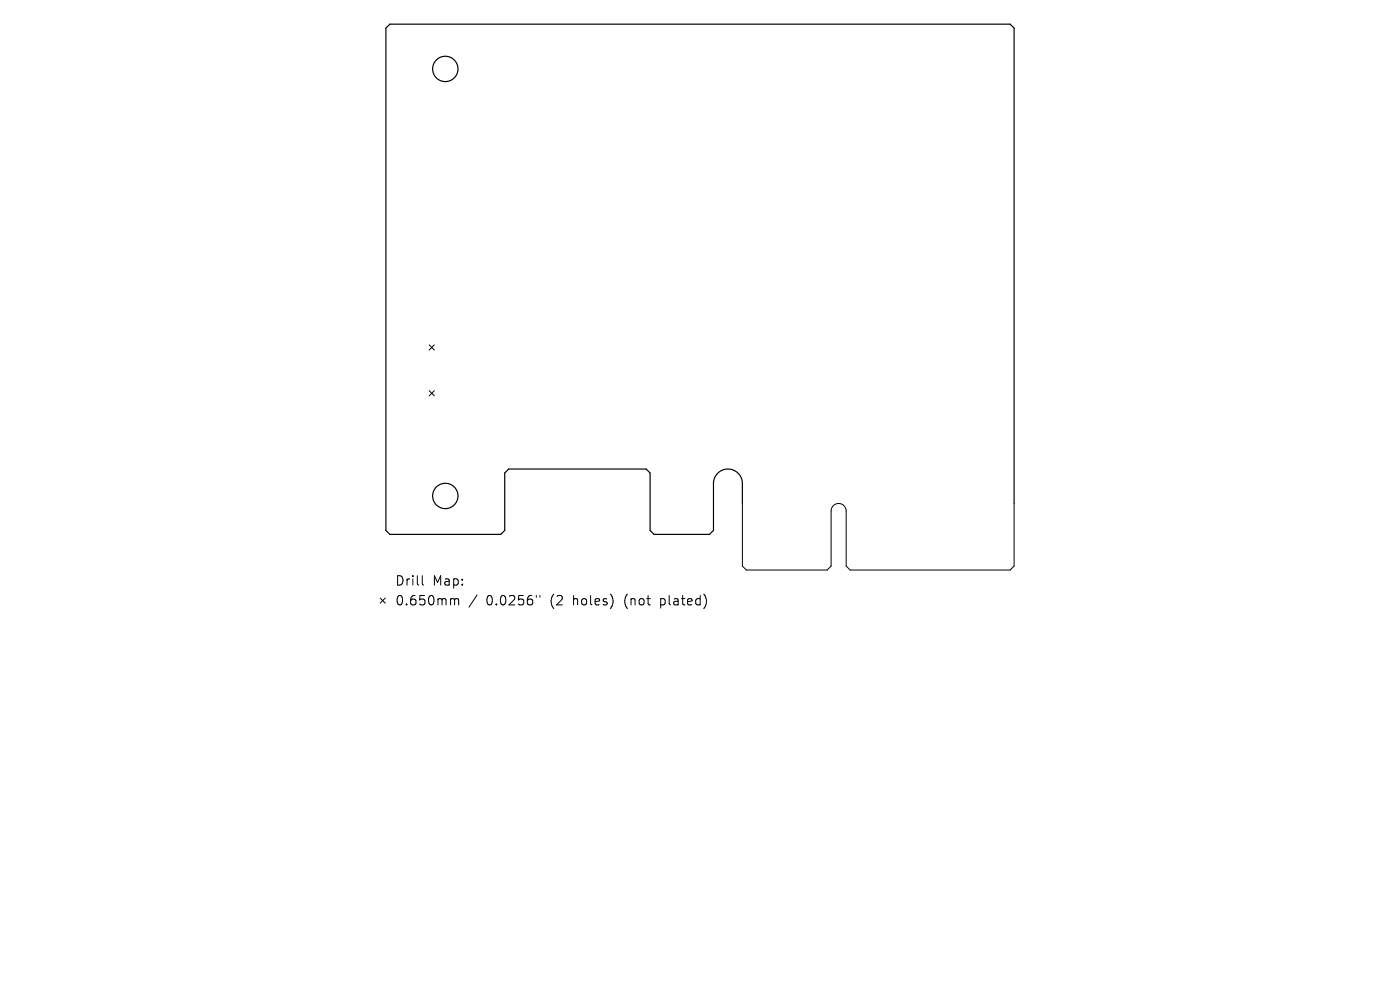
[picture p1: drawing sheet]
<svg xmlns="http://www.w3.org/2000/svg" width="297mm" height="210mm" viewBox="0 0 297 210" stroke-linecap="round" stroke-linejoin="round" font-family="sans-serif">
<defs><g id="words">
<g font-size="2.8">
<text x="83.7" y="124.5">Drill</text>
<text x="91.7" y="124.5">Map:</text>
<text x="83.7" y="128.7">0.650mm</text>
<text x="103.2" y="128.7">0.0256&quot;</text>
<text x="116.9" y="128.7">(2</text>
<text x="121.9" y="128.7">holes)</text>
<text x="132.9" y="128.7">(not</text>
<text x="140.7" y="128.7">plated)</text>
</g>
</g></defs>
<g fill="none" stroke="#000" stroke-width=".25">
<path d="M157.5 106.8v-4.2a3.1 3.1 0 0 0-3.1-3.1 3.1 3.1 0 0 0-3 3.1v9.9l-.9 .9h-11.7l-.9-.9v-12.2l-.8-.8h-29.2l-.8 .8v12.2l-.9 .9h-23.5l-.8-.9v-106.5l.8-.9h131.6l.8 .9v100.8"/>
<circle cx="94.5" cy="14.6" r="2.69"/>
<circle cx="94.5" cy="105.2" r="2.69"/>
</g>
<g fill="none" stroke="#000" stroke-width=".21">
<path d="M91 73.2l1.1 1.1M92.1 73.2l-1.1 1.1M91 82.9l1.1 1.1M92.1 82.9l-1.1 1.1M157.5 106.8v13.3l.8 .8h17.2l.8-.8v-11.7a1.6 1.6 0 0 1 1.6-1.6 1.6 1.6 0 0 1 1.6 1.6v11.7l.8 .8h34l.8-.8v-13.3M80.6 126.9l1.1 1.1M81.7 126.9l-1.1 1.1M89.6 122.1v1.7l.3 .3M95.9 127l.4 .1 .1 .2M96.4 127.3l.3-.3 .5 .1 .1 1.2M96.4 127.3v1M101.2 126.2l-1.7 2.6"/>
<path d="M113.8 126.3v.4M114.5 126.3v.4"/>
</g>
<use href="#words"/>
</svg>
